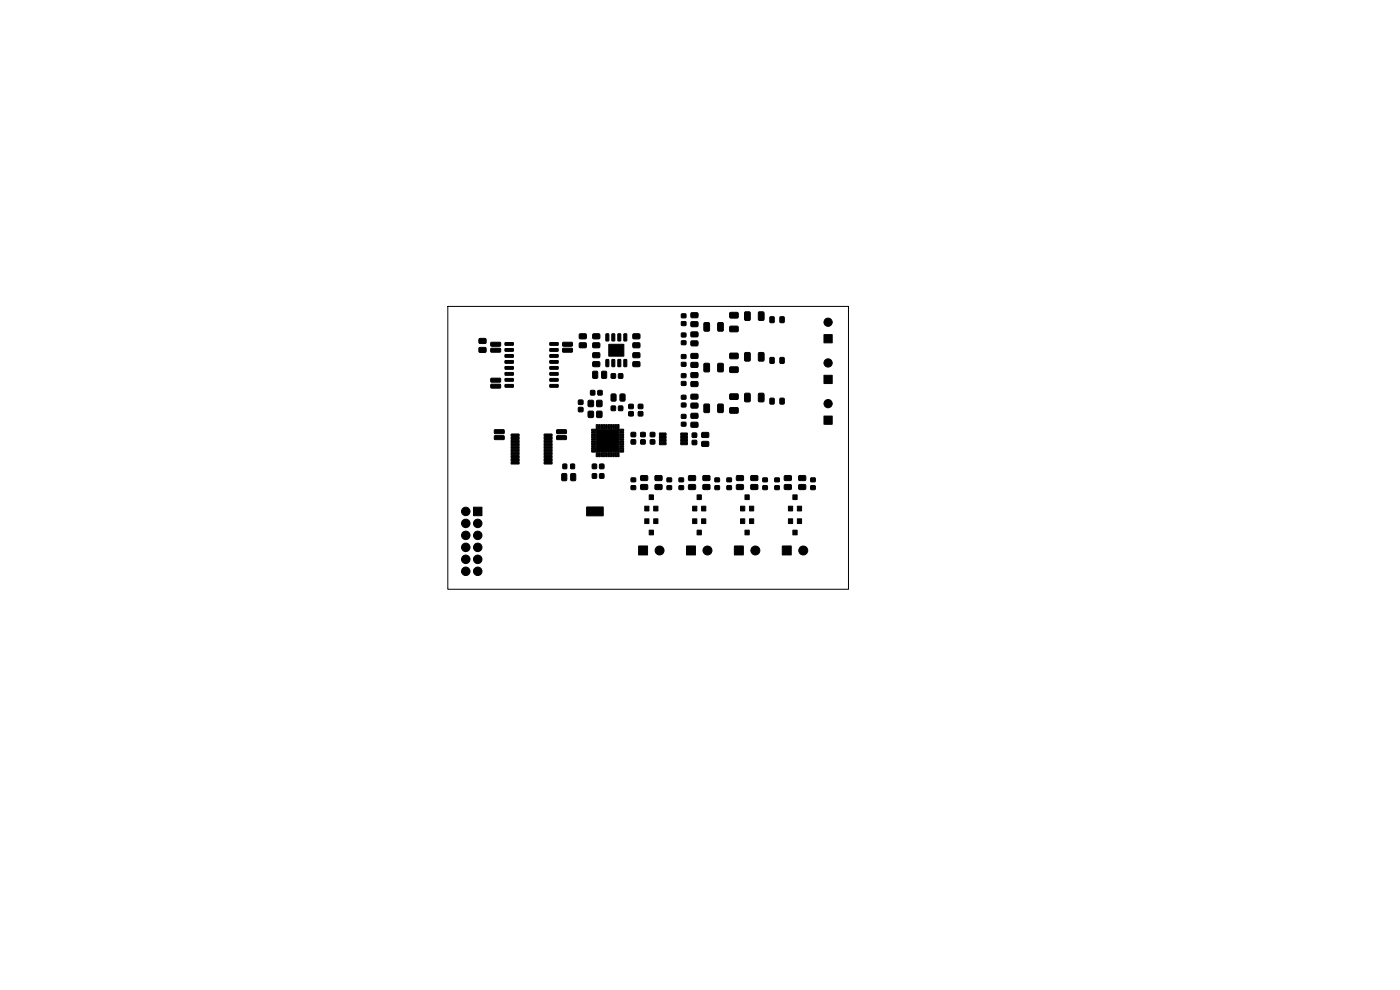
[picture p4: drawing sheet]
<svg xmlns="http://www.w3.org/2000/svg" width="297mm" height="210mm" viewBox="0 0 297 210" stroke-linecap="round" stroke-linejoin="round" font-family="sans-serif">
<g fill="#000" stroke="#000" stroke-width=".21">
<path d="M101.7 71.9l1.3-.1 .1 .3v.6l-.2 .2h-1.1l-.2-.3zM101.7 73.8l1.3-.1 .1 .3v.6l-.2 .2h-1.1l-.2-.3zM104.2 72.7l1.9-.1 .1 .7-.2 .2-1.8-.1-.1-.2zM104.2 73.9h1.9l.1 .7-.2 .1h-1.8l-.1-.2zM107.2 72.7h1.6l.1 .5-1.7 .1zM107.2 74l1.6-.1 .1 .5-1.7 .1zM107.2 75.2h1.6l.1 .5-1.7 .1zM107.2 76.5h1.6l.1 .5-1.7 .1zM107.2 77.8l1.6-.1 .1 .6h-1.7zM107.2 79.1l1.6-.1 .1 .5-1.7 .1zM116.7 79.1l1.6-.1 .1 .5-1.7 .1zM116.7 77.8l1.6-.1 .1 .6h-1.7z"/>
<path d="M116.7 76.5h1.6l.1 .5-1.7 .1zM116.7 75.2h1.6l.1 .5-1.7 .1zM116.7 74l1.6-.1 .1 .5-1.7 .1zM116.7 72.7h1.6l.1 .5-1.7 .1zM119.4 72.7l1.9-.1 .1 .7-.2 .2-1.7-.1-.2-.2zM119.4 73.9h1.9l.1 .7-.2 .1h-1.7l-.2-.2zM122.9 70.9l1.3-.1 .2 .3v.6l-.3 .2h-1.1l-.1-.3zM122.9 72.8l1.3-.1 .2 .3v.6l-.3 .2h-1.1l-.1-.3zM125.8 78.8l.7-.1 .3 .2v1.1l-.2 .3h-.6l-.3-.2zM125.8 74.9l1.3-.1 .2 .3-.1 .6-.2 .2h-1.1l-.2-.3zM125.8 76.8l1.3-.1 .2 .3-.1 .6-.2 .2h-1.1l-.2-.3zM125.8 70.9l1.3-.1 .2 .3-.1 .6-.2 .2h-1.1l-.2-.3z"/>
<path d="M125.8 72.8l1.3-.1 .2 .3-.1 .6-.2 .2h-1.1l-.2-.3zM127.7 78.8l.7-.1 .3 .2v1.1l-.2 .3h-.6l-.3-.2zM128.6 76.3h.6l-.1 1.5-.6-.1zM128.6 70.8l.6 .1-.1 1.4-.6-.1zM129.2 73.1h3.1v2.4h-3.1zM129.8 76.3h.6l-.1 1.5-.5-.1zM129.8 70.8l.6 .1-.1 1.4-.5-.1zM131.1 76.3h.6l-.1 1.5-.5-.1zM131.1 70.8l.6 .1-.1 1.4-.5-.1zM132.4 76.3h.6l-.1 1.5-.6-.1zM132.4 70.8l.6 .1-.1 1.4-.6-.1zM134.3 74.9l1.3-.1 .2 .3v.6l-.3 .2h-1.1l-.2-.3z"/>
<path d="M134.3 76.8l1.3-.1 .2 .3v.6l-.3 .2h-1.1l-.2-.3zM134.3 70.9l1.3-.1 .2 .3v.6l-.3 .2h-1.1l-.2-.3zM134.3 72.8l1.3-.1 .2 .3v.6l-.3 .2h-1.1l-.2-.3zM144.6 75.2h.9v.8h-.9zM144.6 76.9h.9v.8h-.9zM144.6 66.6h.9v.8h-.9zM144.6 68.3h.9v.7h-.9zM144.6 79.3h.9v.8h-.9zM144.6 70.7h.9v.7h-.9zM144.6 72.3h.9v.8h-.9zM146.6 76.9h1.3l.2 .2v.7l-.3 .2-1.1-.1-.2-.2zM146.6 75h1.3l.2 .2v.7l-.3 .2-1.1-.1-.2-.2z"/>
<path d="M146.6 72.4l1.3-.1 .2 .3v.6l-.3 .2h-1.1l-.2-.3zM146.6 70.5l1.3-.1 .2 .3v.6l-.3 .2h-1.1l-.2-.3zM146.6 68.3l1.3-.1 .2 .3v.6l-.3 .2h-1.1l-.2-.3zM146.6 66.4l1.3-.1 .2 .3v.6l-.3 .2h-1.1l-.2-.3zM149.4 68.5l.9-.1 .2 .2v1.4l-.1 .2-.8 .1-.3-.2zM149.4 77.1h.9l.2 .1v1.4l-.1 .3h-.8l-.3-.2zM152.3 68.5l.9-.1 .2 .2 .1 1.4-.2 .2-.8 .1-.2-.2zM152.3 77.1h.9l.2 .1 .1 1.4-.2 .3h-.8l-.2-.2zM154.9 77.9l1.6-.1 .1 .3v.8l-.2 .1h-1.5l-.1-.2zM154.9 75l1.6-.1 .1 .3v.7l-.2 .2h-1.5l-.1-.3zM154.9 69.3l1.6-.1 .1 .2v.8l-.2 .2h-1.5l-.1-.3zM154.9 66.3h1.6l.1 .2v.8l-.2 .2h-1.5l-.1-.3z"/>
<path d="M158 66.2l.9-.1 .3 .2v1.4l-.2 .3h-.8l-.2-.2zM158 74.8h.9l.3 .1v1.4l-.2 .3h-.8l-.2-.2zM160.9 66.2l.9-.1 .3 .2v1.4l-.2 .3h-.8l-.2-.2zM160.9 74.8h.9l.3 .1v1.4l-.2 .3h-.8l-.2-.2zM163.4 67.2h.8v1.2h-.8zM163.4 75.9h.8v1.1h-.8zM165.5 67.2h.8v1.2h-.8zM165.5 75.9h.8v1.1h-.8zM174.8 71h1.7v1.7h-1.7zM104.2 80.3l1.9-.1 .1 .7-.2 .2h-1.8l-.1-.2zM104.2 81.5h1.9l.1 .7-.2 .1h-1.8l-.1-.2zM104.9 91.2h2l.1 .7-.2 .1h-1.8l-.1-.2z"/>
<path d="M104.9 92.5l2-.1 .1 .7-.2 .2h-1.8l-.1-.2zM107.2 80.3h1.6l.1 .5-1.7 .1zM107.2 81.6h1.6l.1 .5h-1.7zM108.5 92.1h1.6v.4l-1.6 .1zM108.5 92.7h1.6v.5h-1.6zM108.5 93.4h1.6v.4l-1.6 .1zM108.5 94h1.6v.5h-1.6zM108.5 94.7h1.6v.4l-1.6 .1zM108.5 95.3h1.6v.5h-1.6zM108.5 96h1.6v.4l-1.6 .1zM108.5 96.6h1.6v.5h-1.6zM108.5 97.3h1.6v.4l-1.6 .1z"/>
<path d="M108.5 97.9h1.6v.5h-1.6zM115.5 97.9h1.5l.1 .5h-1.6zM115.5 97.3h1.5l.1 .4-1.6 .1zM115.5 96.6h1.5l.1 .5h-1.6zM115.5 96h1.5l.1 .4-1.6 .1zM115.5 95.3h1.5l.1 .5h-1.6zM115.5 94.7h1.5l.1 .4-1.6 .1zM115.5 94h1.5l.1 .5h-1.6zM115.5 93.4h1.5l.1 .4-1.6 .1zM115.5 92.7h1.5l.1 .5h-1.6zM115.5 92.1h1.5l.1 .4-1.6 .1zM116.7 81.6h1.6l.1 .5h-1.7z"/>
<path d="M116.7 80.3h1.6l.1 .5-1.7 .1zM118.1 91.2h2l.1 .7-.2 .1h-1.8l-.1-.2zM118.1 92.5l2-.1 .1 .7-.2 .2h-1.8l-.1-.2zM119.4 98.5h.8v.9h-.8zM121.1 98.5h.8v.9h-.8zM122.7 84.9h.9v.9h-.9zM122.7 86.5h.9v.8h-.9zM124.9 84.9h.7l.3 .1v1l-.1 .2-.8 .1-.2-.1-.1-1zM124.9 87.2h.7l.3 .1v1l-.1 .2-.8 .1-.2-.1-.1-1zM125.5 91.1h.8l.1 .2-.8 .1zM125.5 91.6h.8l.1 .2-.8 .1zM125.5 92.1h.8l.1 .2-.8 .1z"/>
<path d="M125.5 92.6h.8l.1 .2-.8 .1zM125.5 93.1h.8l.1 .2-.8 .1zM125.5 93.6h.8l.1 .2-.8 .1zM125.5 94.1h.8l.1 .2-.8 .1zM125.5 94.6h.8l.1 .2-.8 .1zM125.5 95.1h.8l.1 .2-.8 .1zM125.5 95.6h.8l.1 .2-.8 .1zM125.3 82.9h.9v.9h-.9zM126.5 91.1h4.8v4.8h-4.8zM125.7 98.5h.8v.9h-.8zM126.5 96l.3 .1v.8l-.3-.1zM126.5 90.1h.3v.8h-.3z"/>
<path d="M126.6 87.3l.2-.1 .9 .1v1l-.1 .2-.8 .1-.2-.1zM126.6 85l.2-.1 .9 .1v1l-.1 .2-.8 .1-.2-.1zM127 96l.3 .1v.8l-.3-.1zM127 90.1h.3v.8h-.3zM126.9 82.9h.8v.9h-.8zM127.5 96l.3 .1v.8l-.3-.1zM127.5 90.1h.3v.8h-.3zM127.2 98.5h.9v.9h-.9zM128 96l.3 .1v.8l-.3-.1zM128 90.1h.3v.8h-.3zM128.5 96l.3 .1v.8l-.3-.1zM128.5 90.1h.3v.8h-.3z"/>
<path d="M129 96l.3 .1v.8l-.3-.1zM129 90.1h.3v.8h-.3zM129.7 83.6h.7l.3 .1v1.1l-.2 .3h-.6l-.3-.2zM129.7 86.2h.8v.9h-.8zM129.5 96l.3 .1v.8l-.3-.1zM129.5 90.1h.3v.8h-.3zM130 96l.3 .1v.8l-.3-.1zM130 90.1h.3v.8h-.3zM129.7 79.3h.8v.9h-.8zM130.5 96l.3 .1v.8l-.3-.1zM130.5 90.1h.3v.8h-.3zM131.2 86.2h.9v.9h-.9z"/>
<path d="M131 96l.3 .1v.8l-.3-.1zM131 90.1h.3v.8h-.3zM131.6 83.6h.7l.3 .1v1.1l-.2 .3h-.6l-.3-.2zM131.5 95.6h.8v.2l-.8 .1zM131.5 95.1h.8v.2l-.8 .1zM131.5 94.6h.8v.2l-.8 .1zM131.5 94.1h.8v.2l-.8 .1zM131.5 93.6h.8v.2l-.8 .1zM131.5 93.1h.8v.2l-.8 .1zM131.5 92.6h.8v.2l-.8 .1zM131.5 92.1h.8v.2l-.8 .1zM131.5 91.6h.8v.2l-.8 .1z"/>
<path d="M131.5 91.1h.8v.2l-.8 .1zM131.2 79.3h.9v.9h-.9zM133.4 87.3h.9v.9h-.9zM133.4 85.8h.9v.8h-.9zM133.9 93.3h.9v.9h-.9zM133.9 91.8h.9v.8h-.9zM135.4 87.3h.9v.9h-.9zM135.4 85.8h.9v.8h-.9zM135.9 93.3h1v.9h-1zM135.9 91.8h1v.8h-1zM138 93.3h.9v.9h-.9zM138 91.8h.9v.8h-.9z"/>
<path d="M139.9 91.9l1.3-.1 .1 .5-1.3 .1zM139.9 92.5h1.3l.1 .5h-1.3zM139.9 93.2l1.3-.1 .1 .5-1.3 .1zM139.9 93.8h1.3l.1 .5h-1.3zM144.6 83.9h.9v.7h-.9zM144.6 85.5h.9v.8h-.9zM144.6 87.9h.9v.8h-.9zM144.6 89.6h.9v.8h-.9zM144.6 81h.9v.7h-.9zM144.5 93.8h1.3v.5h-1.3zM144.5 93.2l1.3-.1v.5l-1.3 .1zM144.5 92.5h1.3v.5h-1.3z"/>
<path d="M144.5 91.9l1.3-.1v.5l-1.3 .1zM146.6 81l1.3-.1 .2 .3v.6l-.3 .2h-1.1l-.2-.3zM146.6 79.1l1.3-.1 .2 .3v.6l-.3 .2h-1.1l-.2-.3zM146.6 89.6h1.3l.2 .2v.7l-.3 .2-1.1-.1-.2-.2zM146.6 87.7h1.3l.2 .2v.7l-.3 .2-1.1-.1-.2-.2zM146.6 85.6l1.3-.1 .2 .3v.6l-.3 .2h-1.1l-.2-.3zM146.6 83.7l1.3-.1 .2 .3v.6l-.3 .2h-1.1l-.2-.3zM146.9 93.4h.9v.9h-.9zM146.9 91.9h.9v.8h-.9zM148.9 93.7l1.3-.1 .2 .3v.6l-.3 .2h-1.1l-.2-.3zM148.9 91.8l1.3-.1 .2 .3v.6l-.3 .2h-1.1l-.2-.3zM149.4 85.8l.9-.1 .2 .2v1.4l-.1 .2h-.8l-.3-.1z"/>
<path d="M152.3 85.8l.9-.1 .2 .2 .1 1.4-.2 .2h-.8l-.2-.1zM154.9 86.5h1.6l.1 .2v.8l-.2 .2h-1.5l-.1-.3zM154.9 83.6l1.6-.1 .1 .3v.8l-.2 .1h-1.5l-.1-.2zM158 83.5l.9-.1 .3 .2v1.4l-.2 .2-.8 .1-.2-.2zM160.9 83.5l.9-.1 .3 .2v1.4l-.2 .2-.8 .1-.2-.2zM163.4 84.5h.8v1.2h-.8zM165.5 84.5h.8v1.2h-.8zM174.8 79.6h1.7v1.8h-1.7zM174.8 88.3h1.7v1.7h-1.7zM100.5 107.6h1.7v1.8h-1.7zM119.2 100.5l.8-.1 .2 .2 .1 1.1-.2 .3h-.7l-.2-.2zM121.1 100.5l.8-.1 .2 .2 .1 1.1-.2 .3h-.7l-.2-.2z"/>
<path d="M125.7 100.5h.8v.9h-.8zM124.5 107.6h3.4l.1 1.8h-3.5zM127.2 100.5h.9v.9h-.9zM133.9 101.4h.9v.8h-.9zM133.9 103.1h.9v.7h-.9zM135.5 115.8h1.9v1.9h-1.9zM136.8 107.4h.9v1h-.9zM136 100.9h1.3l.1 .2v.7l-.2 .2-1.2-.1-.1-.2zM136 102.8h1.3l.1 .2v.7l-.2 .2-1.2-.1-.1-.2zM136.8 110.1h.9v.9h-.9zM137.7 105h.9v1h-.9zM137.7 112.5h.9v.9h-.9z"/>
<path d="M138.7 107.4h.9v1h-.9zM139 102.8h1.3l.2 .2v.7l-.3 .2-1.1-.1-.2-.2zM139 100.9h1.3l.2 .2v.7l-.3 .2-1.1-.1-.2-.2zM138.7 110.1h.9v.9h-.9zM141.5 101.4h.9v.8h-.9zM141.5 103.1h.9v.7h-.9zM144.1 101.4h.9v.8h-.9zM144.1 103.1h.9v.7h-.9zM145.7 115.8h1.8v1.9h-1.8zM147 107.4h.8v1h-.8zM146.1 100.9h1.3l.2 .2v.7l-.3 .2-1.1-.1-.2-.2zM146.1 102.8h1.3l.2 .2v.7l-.3 .2-1.1-.1-.2-.2z"/>
<path d="M147 110.1h.8v.9h-.8zM147.9 105h.9v1h-.9zM147.9 112.5h.9v.9h-.9zM148.9 107.4h.8v1h-.8zM149.2 102.8h1.3l.1 .2v.7l-.2 .2-1.1-.1-.2-.2zM149.2 100.9h1.3l.1 .2v.7l-.2 .2-1.1-.1-.2-.2zM148.9 110.1h.8v.9h-.8zM151.7 101.4h.9v.8h-.9zM151.7 103.1h.9v.7h-.9zM154.2 101.4h.9v.8h-.9zM154.2 103.1h.9v.7h-.9zM155.8 115.8h1.9v1.9h-1.9z"/>
<path d="M157.1 107.4h.9v1h-.9zM156.3 100.9h1.3l.1 .2v.7l-.2 .2-1.1-.1-.2-.2zM156.3 102.8h1.3l.1 .2v.7l-.2 .2-1.1-.1-.2-.2zM157.1 110.1h.9v.9h-.9zM158.1 105h.8v1h-.8zM158.1 112.5h.8v.9h-.8zM159 107.4h.9v1h-.9zM159.3 102.8h1.3l.2 .2v.7l-.3 .2-1.1-.1-.2-.2zM159.3 100.9h1.3l.2 .2v.7l-.3 .2-1.1-.1-.2-.2zM159 110.1h.9v.9h-.9zM161.8 101.4h1v.8h-1zM161.8 103.1h1v.7h-1z"/>
<path d="M164.4 101.4h.9v.8h-.9zM164.4 103.1h.9v.7h-.9zM166 115.8h1.8v1.9h-1.8zM167.3 107.4h.8v1h-.8zM166.4 100.9h1.3l.2 .2v.7l-.3 .2-1.1-.1-.1-.2zM166.4 102.8h1.3l.2 .2v.7l-.3 .2-1.1-.1-.1-.2zM167.3 110.1h.8v.9h-.8zM168.2 105h.9v1h-.9zM168.2 112.5h.9v.9h-.9zM169.2 107.4h.8v1h-.8zM169.5 102.8h1.3l.2 .2-.1 .7-.2 .2-1.1-.1-.2-.2zM169.5 100.9h1.3l.2 .2-.1 .7-.2 .2-1.1-.1-.2-.2z"/>
<path d="M169.2 110.1h.8v.9h-.8zM172 101.4h.9v.8h-.9zM172 103.1h.9v.7h-.9z"/>
<circle cx="175.7" cy="68.4" r=".88"/>
<circle cx="175.7" cy="77" r=".88"/>
<circle cx="175.7" cy="85.6" r=".88"/>
<circle cx="98.8" cy="108.5" r=".9"/>
<circle cx="98.8" cy="111" r=".9"/>
<circle cx="98.8" cy="113.6" r=".9"/>
<circle cx="98.8" cy="116.1" r=".9"/>
<circle cx="98.8" cy="118.6" r=".9"/>
<circle cx="101.3" cy="111" r=".9"/>
<circle cx="101.3" cy="113.6" r=".9"/>
<circle cx="101.3" cy="116.1" r=".9"/>
<circle cx="101.3" cy="118.6" r=".9"/>
<circle cx="139.9" cy="116.8" r=".95"/>
<circle cx="150.1" cy="116.8" r=".95"/>
<circle cx="160.2" cy="116.8" r=".95"/>
<circle cx="170.4" cy="116.8" r=".95"/>
<circle cx="98.8" cy="121.2" r=".9"/>
<circle cx="101.3" cy="121.2" r=".9"/>
</g>
<path d="M95 65h85v60h-85z" fill="none" stroke="#000" stroke-width=".21"/>
</svg>
